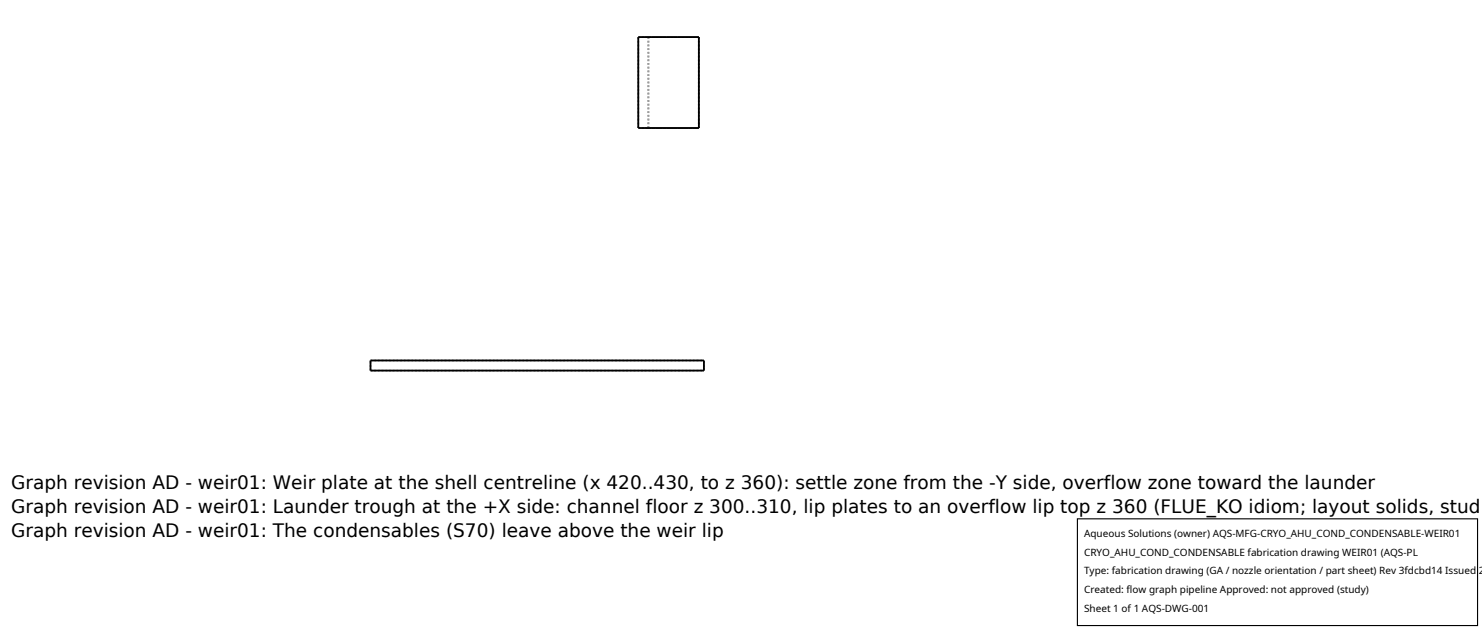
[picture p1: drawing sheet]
<svg xmlns="http://www.w3.org/2000/svg" width="212mm" height="90mm" viewBox="0 0 212 90" stroke-linecap="round" stroke-linejoin="round" font-family="sans-serif">
<defs><g id="words">
<g font-size="2.6">
<text x="1.6" y="69.8">Graph revision AD - weir01: Weir plate at the shell centreline (x 420..430, to z 360): settle zone from the -Y side, overflow zone toward the launder</text>
<text x="1.6" y="73.3">Graph revision AD - weir01: Launder trough at the +X side: channel floor z 300..310, lip plates to an overflow lip top z 360 (FLUE_KO idiom; layout solids, stud</text>
<text x="1.6" y="76.7">Graph revision AD - weir01: The condensables (S70) leave above the weir lip</text>
</g>
<g font-size="1.4">
<text x="154.8" y="76.6">Aqueous Solutions (owner) AQS-MFG-CRYO_AHU_COND_CONDENSABLE-WEIR01</text>
<text x="154.8" y="79.3">CRYO_AHU_COND_CONDENSABLE fabrication drawing WEIR01 (AQS-PL</text>
<text x="154.8" y="82">Type: fabrication drawing (GA / nozzle orientation / part sheet) Rev 3fdcbd14 Issued 2</text>
<text x="154.8" y="84.7">Created: flow graph pipeline Approved: not approved (study)</text>
<text x="154.8" y="87.4">Sheet 1 of 1 AQS-DWG-001</text>
</g>
</g></defs>
<path d="M91.2 18.3h8.6M91.2 5.3h8.6M91.2 18.3v-13M92.6 18.3h7.2M92.6 5.3h7.2M92.6 5.3v13M99.8 18.3v-13M52.9 52.9h47.6M52.9 51.5h47.6M52.9 52.9v-1.4M100.5 52.9v-1.4" fill="none" stroke="#a0a0a0" stroke-width=".26" stroke-dasharray=".3 .3" stroke-linecap="butt"/>
<path d="M91.2 5.3h8.6v13h-8.6zM52.9 51.5h47.6v1.4h-47.6z" fill="none" stroke="#000" stroke-width=".26"/>
<path d="M153.9 74.1h57.1v15.2h-57.1z" fill="#fff" stroke="#000" stroke-width=".16"/>
<use href="#words"/>
</svg>
